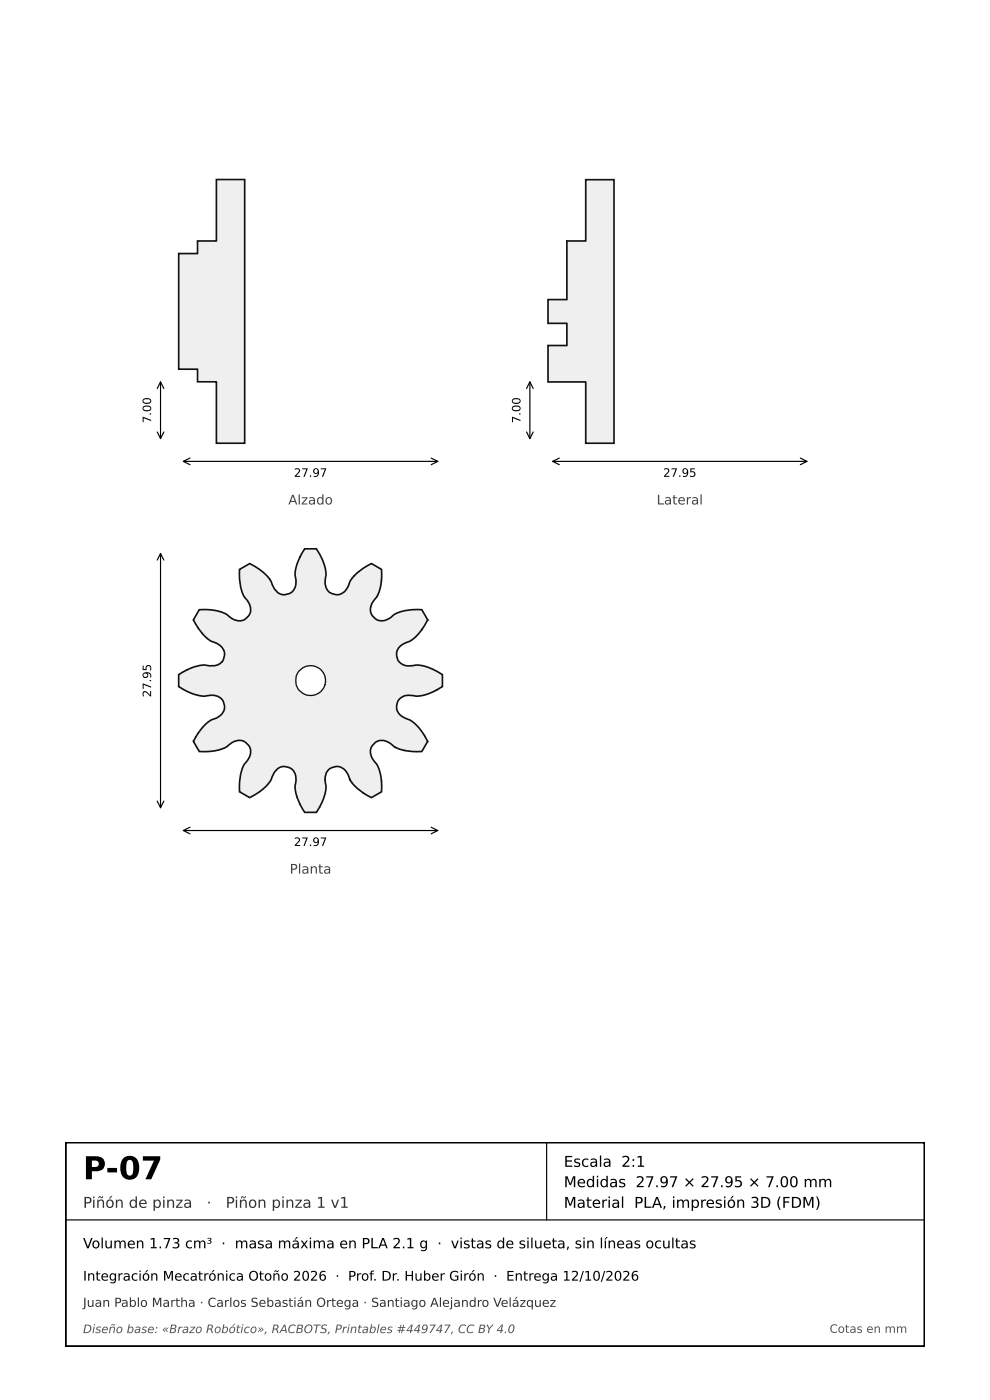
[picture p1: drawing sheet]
<svg xmlns="http://www.w3.org/2000/svg" width="210mm" height="297mm" viewBox="0 0 210 297" stroke-linecap="round" stroke-linejoin="round" font-family="sans-serif">
<defs><g id="words">
<text font-size="6.7" x="17.6" y="250.2">P-07</text>
<g font-size="3.2">
<text x="119.6" y="247.5">Escala 2:1</text>
<text x="119.6" y="251.9">Medidas 27.97 × 27.95 × 7.00 mm</text>
<text x="119.6" y="256.2">Material PLA, impresión 3D (FDM)</text>
</g>
<g font-size="3.2" fill="#333">
<text x="17.6" y="256.2">Piñón de pinza</text>
<text x="43.8" y="256.2">·</text>
<text x="47.9" y="256.2">Piñon pinza 1 v1</text>
</g>
<text font-size="3" x="17.6" y="264.8">Volumen 1.73 cm³ · masa máxima en PLA 2.1 g · vistas de silueta, sin líneas ocultas</text>
<g font-size="2.8" fill="#444">
<text x="61.2" y="107">Alzado</text>
<text x="139.3" y="107">Lateral</text>
<text x="61.5" y="185.3">Planta</text>
</g>
<text font-size="2.8" x="17.6" y="271.7">Integración Mecatrónica Otoño 2026 · Prof. Dr. Huber Girón · Entrega 12/10/2026</text>
<text font-size="2.6" fill="#333" x="17.6" y="277.2">Juan Pablo Martha · Carlos Sebastián Ortega · Santiago Alejandro Velázquez</text>
<g font-size="2.5">
<text x="32.1" y="89.8" transform="rotate(-90 32.1 89.8)">7.00</text>
<text x="110.4" y="89.8" transform="rotate(-90 110.4 89.8)">7.00</text>
<text x="62.3" y="101.2">27.97</text>
<text x="140.7" y="101.2">27.95</text>
<text x="32.1" y="147.9" transform="rotate(-90 32.1 147.9)">27.95</text>
<text x="62.3" y="179.5">27.97</text>
</g>
<g font-size="2.5" fill="#555">
<text x="17.6" y="282.8">Diseño base: «Brazo Robótico», RACBOTS, Printables #449747, CC BY 4.0</text>
<text x="176" y="282.8">Cotas en mm</text>
</g>
</g></defs>
<g fill="#eceff3" stroke="#111" stroke-width=".35">
<path d="M42.3 129.3a8.7 8.7 0 0 1 6.9 1.9 2.52 2.52 0 0 0 3.4-.4 2.52 2.52 0 0 0-.2-3.4l-.7-1a9.9 9.9 0 0 1-.9-5.6l2.2-1.2 1.1 .6a8.2 8.2 0 0 1 4.1 4.7 2.51 2.51 0 0 0 3.2 1 2.51 2.51 0 0 0 1.4-3 6.3 6.3 0 0 1 .8-4.7l1-1.8h2.5l.7 1.2a7.7 7.7 0 0 1 1.2 5.8 2.52 2.52 0 0 0 2 2.7 2.52 2.52 0 0 0 2.9-1.8 6.3 6.3 0 0 1 3.1-3.7l1.8-1 2.1 1.2 .1 1.3a7.7 7.7 0 0 1-2 5.7 2.52 2.52 0 0 0 .5 3.4 2.52 2.52 0 0 0 3.4-.2 5.5 5.5 0 0 1 3.2-1.5l3.4-.2 1.2 2.2a9.1 9.1 0 0 1-5.4 5.2 2.44 2.44 0 0 0-1.1 2.8 2.44 2.44 0 0 0 2.4 1.8 8.8 8.8 0 0 1 7.2 1.8v2.5l-1.1 .7a8.2 8.2 0 0 1-6.1 1.2 2.44 2.44 0 0 0-2.4 1.8 2.44 2.44 0 0 0 1.1 2.7 8.7 8.7 0 0 1 5.4 5.3l-1.2 2.1-1 .1a9.1 9.1 0 0 1-4.9-1.1 3.1 3.1 0 0 0-4-.9 2.61 2.61 0 0 0-.1 4.1 8.6 8.6 0 0 1 1.4 6.4l-2.1 1.2-.9-.5a9.1 9.1 0 0 1-3.7-3.3 3.1 3.1 0 0 0-3-2.8 2.61 2.61 0 0 0-2.2 3.5 8.6 8.6 0 0 1-1.9 6.2h-2.5l-.5-.8a9.1 9.1 0 0 1-1.5-4.8 3.1 3.1 0 0 0-1.3-3.9 2.37 2.37 0 0 0-3.1 1 8.7 8.7 0 0 1-5.2 5.4l-2.2-1.2v-1a9.8 9.8 0 0 1 .8-4.5l.2-.4a3.3 3.3 0 0 0 1.1-3.7 2.59 2.59 0 0 0-4.3-.4 8.5 8.5 0 0 1-6.3 1.4l-1.3-2.1 .5-.9a9.1 9.1 0 0 1 3.3-3.7 3.1 3.1 0 0 0 2.8-3 2.53 2.53 0 0 0-3.1-2.2l-1.3 .2a9.8 9.8 0 0 1-5.3-2.1v-2.5l.9-.5a8.4 8.4 0 0 1 4.7-1.5 3.4 3.4 0 0 0 3.7-.9 2.55 2.55 0 0 0-1.5-3.8 6.3 6.3 0 0 1-3.6-3.1l-1.1-1.8z"/>
<path d="M45.9 38.1h6v55.9h-6v-13h-4v-2.7h-4v-24.5h4v-2.7h4z"/>
<path d="M124.2 38.1h6v55.9h-6v-13h-8v-7.7h4v-4.7h-4v-5h4l.1-12.5h3.9z"/>
</g>
<g fill="#fff" stroke="#111" stroke-width=".28">
<path d="M47.2 140.3v.1z"/>
<circle cx="65.9" cy="144.4" r="3.2"/>
</g>
<g fill="none" stroke="#000" stroke-width=".25">
<path d="M33.3 82.4l.8-1.4 .7 1.4M33.3 91.6l.8 1.4 .7-1.4M34.1 81v12M38.9 97.9h54M40.3 97.2l-1.4 .7 1.4 .7M91.5 97.2l1.4 .7-1.4 .7M111.7 82.4l.7-1.4 .7 1.4M111.7 91.6l.7 1.4 .7-1.4M112.4 81v12M117.2 97.9h54M118.6 97.2l-1.4 .7 1.4 .7M169.8 97.2l1.4 .7-1.4 .7"/>
<path d="M33.3 118.8l.8-1.4 .7 1.4M34.1 117.4v54M33.3 169.9l.8 1.5 .7-1.5M38.9 176.2h54M40.3 175.5l-1.4 .7 1.4 .7M91.5 175.5l1.4 .7-1.4 .7M14 258.8h182.1M116 242.4v16.4"/>
</g>
<path d="M14 242.4h182.1v43.2h-182.1z" fill="none" stroke="#000" stroke-width=".39"/>
<use href="#words"/>
</svg>
